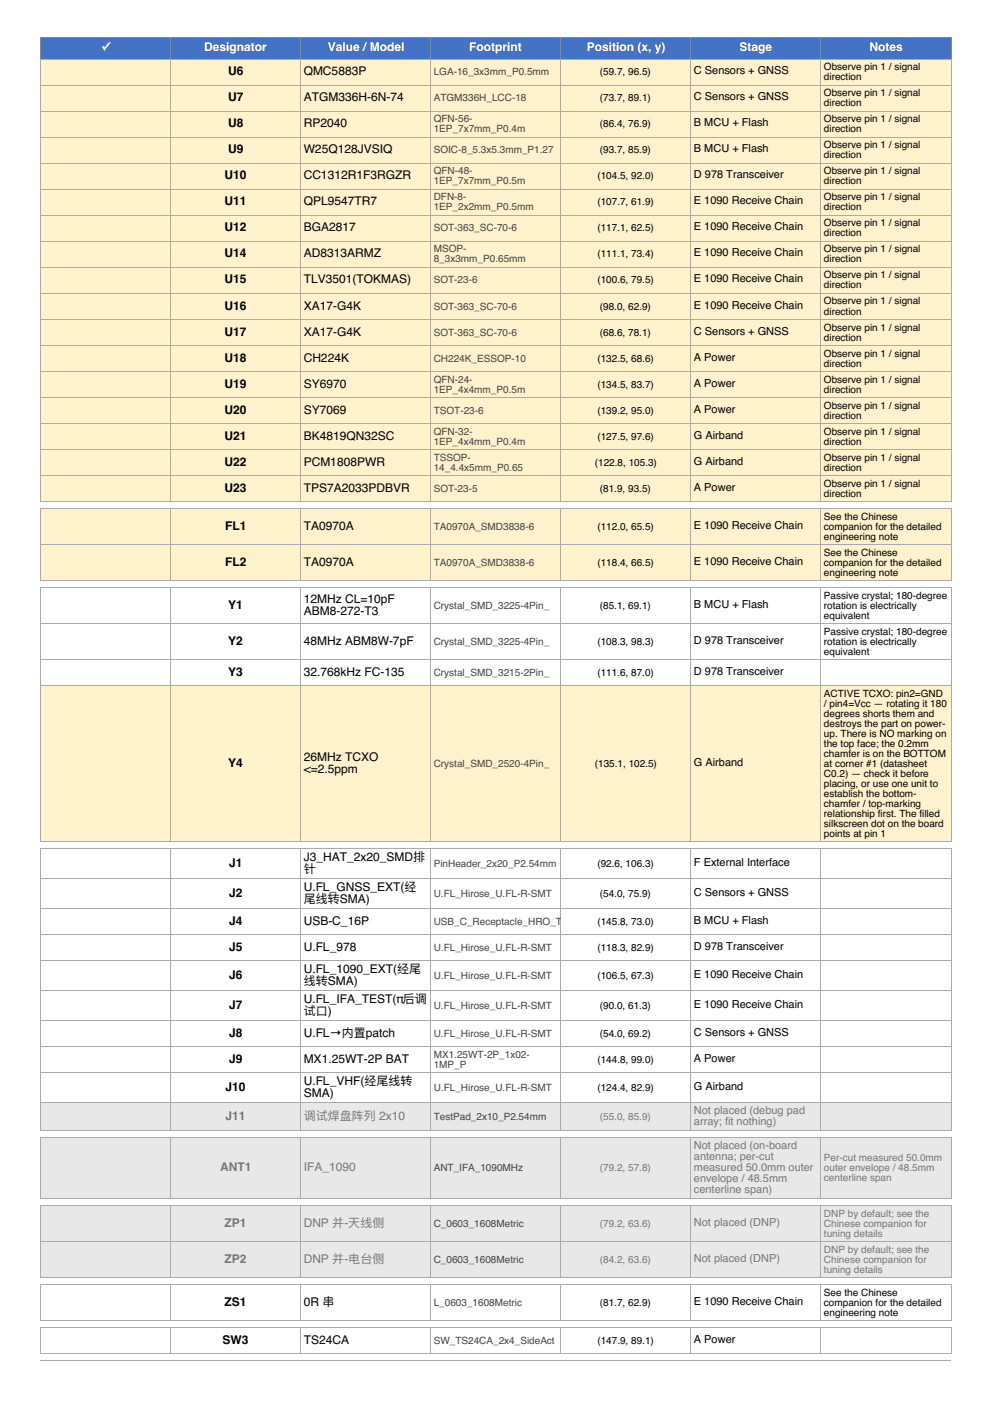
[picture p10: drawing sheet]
<svg xmlns="http://www.w3.org/2000/svg" width="210mm" height="297mm" viewBox="0 0 210 297" stroke-linecap="round" stroke-linejoin="round" font-family="sans-serif">
<defs><g id="words">
<g font-size="2.5" fill="#fff">
<text x="21.4" y="10.9">✓</text>
<text x="43.2" y="10.9">Designator</text>
<text x="69.3" y="10.9">Value /Model</text>
<text x="99.3" y="10.9">Footprint</text>
<text x="124.2" y="10.9">Position (x, y)</text>
<text x="156.5" y="10.9">Stage</text>
<text x="184" y="10.9">Notes</text>
</g>
<g font-size="2.5">
<text x="48.3" y="16">U6</text>
<text x="64.3" y="16">QMC5883P</text>
<text x="48.3" y="21.5">U7</text>
<text x="64.3" y="21.5">ATGM336H-6N-74</text>
<text x="48.3" y="27">U8</text>
<text x="64.3" y="27">RP2040</text>
<text x="48.3" y="32.5">U9</text>
<text x="64.3" y="32.5">W25Q128JVSIQ</text>
<text x="47.5" y="38">U10</text>
<text x="64.3" y="38">CC1312R1F3RGZR</text>
<text x="47.5" y="43.5">U11</text>
<text x="64.3" y="43.5">QPL9547TR7</text>
<text x="47.5" y="49">U12</text>
<text x="64.3" y="49">BGA2817</text>
<text x="47.5" y="54.5">U14</text>
<text x="64.3" y="54.5">AD8313ARMZ</text>
<text x="47.5" y="60">U15</text>
<text x="47.5" y="65.5">U16</text>
<text x="64.3" y="60">TLV3501(TOKMAS)</text>
<text x="64.3" y="65.5">XA17-G4K</text>
<text x="47.5" y="71">U17</text>
<text x="64.3" y="71">XA17-G4K</text>
<text x="47.5" y="76.5">U18</text>
<text x="64.3" y="76.5">CH224K</text>
<text x="47.5" y="82">U19</text>
<text x="64.3" y="82">SY6970</text>
<text x="47.5" y="87.5">U20</text>
<text x="64.3" y="87.5">SY7069</text>
<text x="47.5" y="93.1">U21</text>
<text x="64.3" y="93.1">BK4819QN32SC</text>
<text x="47.5" y="98.6">U22</text>
<text x="64.3" y="98.6">PCM1808PWR</text>
<text x="47.5" y="104.1">U23</text>
<text x="64.3" y="104.1">TPS7A2033PDBVR</text>
<text x="47.6" y="112.1">FL1</text>
<text x="64.3" y="112.1">TA0970A</text>
<text x="47.6" y="119.7">FL2</text>
<text x="64.3" y="119.7">TA0970A</text>
<text x="48.3" y="128.8">Y1</text>
<text x="64.3" y="127.6">12MHz CL=10pF</text>
<text x="64.3" y="130.1">ABM8-272-T3</text>
<text x="48.3" y="136.5">Y2</text>
<text x="64.3" y="136.5">48MHz ABM8W-7pF</text>
<text x="48.3" y="143">Y3</text>
<text x="64.3" y="143">32.768kHz FC-135</text>
<text x="64.3" y="161">26MHz TCXO</text>
<text x="48.3" y="162.3">Y4</text>
<text x="64.3" y="163.6">&lt;=2.5ppm</text>
<text x="48.5" y="183.5">J1</text>
<text x="64.3" y="182.2">J3_HAT_2x20_SMD排</text>
<text x="64.3" y="184.7">针</text>
<text x="48.5" y="189.8">J2</text>
<text x="64.3" y="188.5">U.FL_GNSS_EXT(经</text>
<text x="64.3" y="191.1">尾线转SMA)</text>
<text x="48.5" y="195.7">J4</text>
<text x="64.3" y="195.7">USB-C_16P</text>
<text x="48.5" y="201.2">J5</text>
<text x="64.3" y="201.2">U.FL_978</text>
<text x="48.5" y="207.2">J6</text>
<text x="64.3" y="205.9">U.FL_1090_EXT(经尾</text>
<text x="64.3" y="208.4">线转SMA)</text>
<text x="48.5" y="213.5">J7</text>
<text x="64.3" y="212.3">U.FL_IFA_TEST(π后调</text>
<text x="64.3" y="214.8">试⼝)</text>
<text x="48.5" y="219.4">J8</text>
<text x="64.3" y="219.4">U.FL→内置patch</text>
<text x="48.5" y="225">J9</text>
<text x="64.3" y="225">MX1.25WT-2P BAT</text>
<text x="47.7" y="230.9">J10</text>
<text x="64.3" y="229.6">U.FL_VHF(经尾线转</text>
<text x="64.3" y="232.2">SMA)</text>
<text x="47.5" y="276.4">ZS1</text>
<text x="64.3" y="276.4">0R 串</text>
<text x="47.1" y="284.4">SW3</text>
<text x="64.3" y="284.4">TS24CA</text>
</g>
<g font-size="2.5" fill="#777">
<text x="47.7" y="237">J11</text>
<text x="64.3" y="237">调试焊盘阵列 2x10</text>
<text x="46.6" y="247.8">ANT1</text>
<text x="64.3" y="247.8">IFA_1090</text>
<text x="47.5" y="259.7">ZP1</text>
<text x="64.3" y="259.7">DNP 并-天线侧</text>
<text x="47.5" y="267.3">ZP2</text>
<text x="64.3" y="267.3">DNP 并-电台侧</text>
</g>
<g font-size="2.3">
<text x="146.8" y="15.8">C Sensors + GNSS</text>
<text x="146.8" y="21.3">C Sensors + GNSS</text>
<text x="146.8" y="26.8">B MCU + Flash</text>
<text x="146.8" y="32.3">B MCU + Flash</text>
<text x="146.8" y="37.8">D 978 Transceiver</text>
<text x="146.8" y="43.3">E 1090 Receive Chain</text>
<text x="146.8" y="48.8">E 1090 Receive Chain</text>
<text x="146.8" y="54.3">E 1090 Receive Chain</text>
<text x="146.8" y="59.8">E 1090 Receive Chain</text>
<text x="146.8" y="65.3">E 1090 Receive Chain</text>
<text x="146.8" y="70.8">C Sensors + GNSS</text>
<text x="146.8" y="76.3">A Power</text>
<text x="146.8" y="81.8">A Power</text>
<text x="146.8" y="87.3">A Power</text>
<text x="146.8" y="92.8">G Airband</text>
<text x="146.8" y="98.3">G Airband</text>
<text x="146.8" y="103.8">A Power</text>
<text x="146.8" y="111.9">E 1090 Receive Chain</text>
<text x="146.8" y="119.5">E 1090 Receive Chain</text>
<text x="146.8" y="128.6">B MCU + Flash</text>
<text x="146.8" y="136.2">D 978 Transceiver</text>
<text x="146.8" y="142.8">D 978 Transceiver</text>
<text x="146.8" y="162.1">G Airband</text>
<text x="146.8" y="183.2">F External Interface</text>
<text x="146.8" y="189.6">C Sensors + GNSS</text>
<text x="146.8" y="195.5">B MCU + Flash</text>
<text x="146.8" y="201">D 978 Transceiver</text>
<text x="146.8" y="207">E 1090 Receive Chain</text>
<text x="146.8" y="213.3">E 1090 Receive Chain</text>
<text x="146.8" y="219.2">C Sensors + GNSS</text>
<text x="146.8" y="224.7">A Power</text>
<text x="146.8" y="230.7">G Airband</text>
<text x="146.8" y="276.2">E 1090 Receive Chain</text>
<text x="146.8" y="284.2">A Power</text>
</g>
<g font-size="2.3" fill="#777">
<text x="146.8" y="235.8">Not placed (debug pad</text>
<text x="146.8" y="238.1">array; fit nothing)</text>
<text x="146.8" y="243.2">Not placed (on-board</text>
<text x="146.8" y="245.5">antenna; per-cut</text>
<text x="146.8" y="247.8">measured 50.0mm outer</text>
<text x="146.8" y="250.1">envelope / 48.5mm</text>
<text x="146.8" y="252.5">centerline span)</text>
<text x="146.8" y="259.5">Not placed (DNP)</text>
<text x="146.8" y="267.1">Not placed (DNP)</text>
</g>
<g font-size="2.1" fill="#444">
<text x="91.8" y="16">LGA-16_3x3mm_P0.5mm</text>
<text x="91.8" y="21.5">ATGM336H_LCC-18</text>
<text x="91.8" y="25.9">QFN-56-</text>
<text x="91.8" y="28.1">1EP_7x7mm_P0.4m</text>
<text x="91.8" y="32.5">SOIC-8_5.3x5.3mm_P1.27</text>
<text x="91.8" y="36.9">QFN-48-</text>
<text x="91.8" y="39.1">1EP_7x7mm_P0.5m</text>
<text x="91.8" y="42.4">DFN-8-</text>
<text x="91.8" y="44.6">1EP_2x2mm_P0.5mm</text>
<text x="91.8" y="49">SOT-363_SC-70-6</text>
<text x="91.8" y="53.5">MSOP-</text>
<text x="91.8" y="55.6">8_3x3mm_P0.65mm</text>
<text x="91.8" y="60">SOT-23-6</text>
<text x="91.8" y="65.5">SOT-363_SC-70-6</text>
<text x="91.8" y="71">SOT-363_SC-70-6</text>
<text x="91.8" y="76.5">CH224K_ESSOP-10</text>
<text x="91.8" y="81">QFN-24-</text>
<text x="91.8" y="83.1">1EP_4x4mm_P0.5m</text>
<text x="91.8" y="87.5">TSOT-23-6</text>
<text x="91.8" y="92">QFN-32-</text>
<text x="91.8" y="94.1">1EP_4x4mm_P0.4m</text>
<text x="91.8" y="97.5">TSSOP-</text>
<text x="91.8" y="99.6">14_4.4x5mm_P0.65</text>
<text x="91.8" y="104.1">SOT-23-5</text>
<text x="91.8" y="112.1">TA0970A_SMD3838-6</text>
<text x="91.8" y="119.7">TA0970A_SMD3838-6</text>
<text x="91.8" y="128.8">Crystal_SMD_3225-4Pin_</text>
<text x="91.8" y="136.5">Crystal_SMD_3225-4Pin_</text>
<text x="91.8" y="143">Crystal_SMD_3215-2Pin_</text>
<text x="91.8" y="162.3">Crystal_SMD_2520-4Pin_</text>
<text x="91.8" y="183.5">PinHeader_2x20_P2.54mm</text>
<text x="91.8" y="189.8">U.FL_Hirose_U.FL-R-SMT</text>
<text x="91.8" y="195.7">USB_C_Receptacle_HRO_T</text>
<text x="91.8" y="201.2">U.FL_Hirose_U.FL-R-SMT</text>
<text x="91.8" y="207.2">U.FL_Hirose_U.FL-R-SMT</text>
<text x="91.8" y="213.5">U.FL_Hirose_U.FL-R-SMT</text>
<text x="91.8" y="219.4">U.FL_Hirose_U.FL-R-SMT</text>
<text x="91.8" y="223.9">MX1.25WT-2P_1x02-</text>
<text x="91.8" y="226">1MP_P</text>
<text x="91.8" y="230.9">U.FL_Hirose_U.FL-R-SMT</text>
<text x="91.8" y="237">TestPad_2x10_P2.54mm</text>
<text x="91.8" y="247.8">ANT_IFA_1090MHz</text>
<text x="91.8" y="259.7">C_0603_1608Metric</text>
<text x="91.8" y="267.3">C_0603_1608Metric</text>
<text x="91.8" y="276.4">L_0603_1608Metric</text>
<text x="91.8" y="284.4">SW_TS24CA_2x4_SideAct</text>
</g>
<g font-size="2.1">
<text x="126.9" y="16">(59.7, 96.5)</text>
<text x="174.4" y="14.9">Observe pin 1 / signal</text>
<text x="174.4" y="17">direction</text>
<text x="126.9" y="21.5">(73.7, 89.1)</text>
<text x="174.4" y="20.4">Observe pin 1 / signal</text>
<text x="174.4" y="22.5">direction</text>
<text x="126.9" y="27">(86.4, 76.9)</text>
<text x="174.4" y="25.9">Observe pin 1 / signal</text>
<text x="174.4" y="28.1">direction</text>
<text x="126.9" y="32.5">(93.7, 85.9)</text>
<text x="174.4" y="31.4">Observe pin 1 / signal</text>
<text x="174.4" y="33.6">direction</text>
<text x="126.4" y="38">(104.5, 92.0)</text>
<text x="174.4" y="36.9">Observe pin 1 / signal</text>
<text x="174.4" y="39.1">direction</text>
<text x="126.4" y="43.5">(107.7, 61.9)</text>
<text x="174.4" y="42.4">Observe pin 1 / signal</text>
<text x="174.4" y="44.6">direction</text>
<text x="174.4" y="48">Observe pin 1 / signal</text>
<text x="126.4" y="49">(117.1, 62.5)</text>
<text x="174.4" y="50.1">direction</text>
<text x="174.4" y="53.5">Observe pin 1 / signal</text>
<text x="126.4" y="54.5">(111.1, 73.4)</text>
<text x="174.4" y="55.6">direction</text>
<text x="174.4" y="59">Observe pin 1 / signal</text>
<text x="126.4" y="60">(100.6, 79.5)</text>
<text x="126.9" y="65.5">(98.0, 62.9)</text>
<text x="174.4" y="61.1">direction</text>
<text x="174.4" y="64.5">Observe pin 1 / signal</text>
<text x="126.9" y="71">(68.6, 78.1)</text>
<text x="174.4" y="66.6">direction</text>
<text x="174.4" y="70">Observe pin 1 / signal</text>
<text x="126.4" y="76.5">(132.5, 68.6)</text>
<text x="174.4" y="72.1">direction</text>
<text x="174.4" y="75.5">Observe pin 1 / signal</text>
<text x="174.4" y="77.6">direction</text>
<text x="126.4" y="82">(134.5, 83.7)</text>
<text x="174.4" y="81">Observe pin 1 / signal</text>
<text x="174.4" y="83.1">direction</text>
<text x="126.4" y="87.5">(139.2, 95.0)</text>
<text x="174.4" y="86.5">Observe pin 1 / signal</text>
<text x="174.4" y="88.6">direction</text>
<text x="126.4" y="93.1">(127.5, 97.6)</text>
<text x="174.4" y="92">Observe pin 1 / signal</text>
<text x="174.4" y="94.1">direction</text>
<text x="125.9" y="98.6">(122.8, 105.3)</text>
<text x="174.4" y="97.5">Observe pin 1 / signal</text>
<text x="174.4" y="99.6">direction</text>
<text x="126.9" y="104.1">(81.9, 93.5)</text>
<text x="174.4" y="103">Observe pin 1 / signal</text>
<text x="174.4" y="105.1">direction</text>
<text x="126.4" y="112.1">(112.0, 65.5)</text>
<text x="174.4" y="110">See the Chinese</text>
<text x="174.4" y="112.1">companion for the detailed</text>
<text x="126.4" y="119.7">(118.4, 66.5)</text>
<text x="174.4" y="114.2">engineering note</text>
<text x="174.4" y="117.6">See the Chinese</text>
<text x="174.4" y="119.7">companion for the detailed</text>
<text x="174.4" y="121.8">engineering note</text>
<text x="126.9" y="128.8">(85.1, 69.1)</text>
<text x="174.4" y="126.7">Passive crystal; 180-degree</text>
<text x="174.4" y="128.8">rotation is electrically</text>
<text x="174.4" y="130.9">equivalent</text>
<text x="126.4" y="136.5">(108.3, 98.3)</text>
<text x="174.4" y="134.3">Passive crystal; 180-degree</text>
<text x="174.4" y="136.5">rotation is electrically</text>
<text x="126.4" y="143">(111.6, 87.0)</text>
<text x="174.4" y="138.6">equivalent</text>
<text x="174.4" y="147.5">ACTIVE TCXO: pin2=GND</text>
<text x="174.4" y="149.6">/ pin4=Vcc — rotating it 180</text>
<text x="174.4" y="151.7">degrees shorts them and</text>
<text x="174.4" y="153.8">destroys the part on power-</text>
<text x="174.4" y="155.9">up. There is NO marking on</text>
<text x="174.4" y="158">the top face; the 0.2mm</text>
<text x="174.4" y="160.2">chamfer is on the BOTTOM</text>
<text x="125.9" y="162.3">(135.1, 102.5)</text>
<text x="174.4" y="162.3">at corner #1 (datasheet</text>
<text x="174.4" y="164.4">C0.2) — check it before</text>
<text x="174.4" y="166.5">placing, or use one unit to</text>
<text x="174.4" y="168.6">establish the bottom-</text>
<text x="174.4" y="170.8">chamfer / top-marking</text>
<text x="174.4" y="172.9">relationship first. The filled</text>
<text x="174.4" y="175">silkscreen dot on the board</text>
<text x="174.4" y="177.1">points at pin 1</text>
<text x="126.4" y="183.5">(92.6, 106.3)</text>
<text x="126.9" y="189.8">(54.0, 75.9)</text>
<text x="126.4" y="195.7">(145.8, 73.0)</text>
<text x="126.4" y="201.2">(118.3, 82.9)</text>
<text x="126.4" y="207.2">(106.5, 67.3)</text>
<text x="126.9" y="213.5">(90.0, 61.3)</text>
<text x="126.9" y="219.4">(54.0, 69.2)</text>
<text x="126.4" y="225">(144.8, 99.0)</text>
<text x="126.4" y="230.9">(124.4, 82.9)</text>
<text x="174.4" y="274.3">See the Chinese</text>
<text x="126.9" y="276.4">(81.7, 62.9)</text>
<text x="174.4" y="276.4">companion for the detailed</text>
<text x="174.4" y="278.5">engineering note</text>
<text x="126.4" y="284.4">(147.9, 89.1)</text>
</g>
<g font-size="2.1" fill="#777">
<text x="126.9" y="237">(55.0, 85.9)</text>
<text x="174.4" y="245.7">Per-cut measured 50.0mm</text>
<text x="126.9" y="247.8">(79.2, 57.8)</text>
<text x="174.4" y="247.8">outer envelope / 48.5mm</text>
<text x="174.4" y="249.9">centerline span</text>
<text x="174.4" y="257.6">DNP by default; see the</text>
<text x="126.9" y="259.7">(79.2, 63.6)</text>
<text x="174.4" y="259.7">Chinese companion for</text>
<text x="174.4" y="261.8">tuning details</text>
<text x="126.9" y="267.3">(84.2, 63.6)</text>
<text x="174.4" y="265.2">DNP by default; see the</text>
<text x="174.4" y="267.3">Chinese companion for</text>
<text x="174.4" y="269.4">tuning details</text>
</g>
</g></defs>
<g fill="#fff2cc">
<path d="M8.6 12.6h27.5v5.5h-27.5z"/>
<path d="M36.1 12.6h27.5v5.5h-27.5z"/>
<path d="M63.6 12.6h27.5v5.5h-27.5z"/>
<path d="M91.1 12.6h27.6v5.5h-27.6z"/>
<path d="M118.7 12.6h27.5v5.5h-27.5z"/>
<path d="M146.2 12.6h27.5v5.5h-27.5z"/>
<path d="M173.7 12.6h27.5v5.5h-27.5z"/>
<path d="M8.6 18.1h27.5v5.5h-27.5z"/>
<path d="M36.1 18.1h27.5v5.5h-27.5z"/>
<path d="M63.6 18.1h27.5v5.5h-27.5z"/>
<path d="M91.1 18.1h27.6v5.5h-27.6z"/>
<path d="M118.7 18.1h27.5v5.5h-27.5z"/>
<path d="M146.2 18.1h27.5v5.5h-27.5z"/>
<path d="M173.7 18.1h27.5v5.5h-27.5z"/>
<path d="M8.6 23.6h27.5v5.5h-27.5z"/>
<path d="M36.1 23.6h27.5v5.5h-27.5z"/>
<path d="M63.6 23.6h27.5v5.5h-27.5z"/>
<path d="M91.1 23.6h27.6v5.5h-27.6z"/>
<path d="M118.7 23.6h27.5v5.5h-27.5z"/>
<path d="M146.2 23.6h27.5v5.5h-27.5z"/>
<path d="M173.7 23.6h27.5v5.5h-27.5z"/>
<path d="M8.6 29.1h27.5v5.5h-27.5z"/>
<path d="M36.1 29.1h27.5v5.5h-27.5z"/>
<path d="M63.6 29.1h27.5v5.5h-27.5z"/>
<path d="M91.1 29.1h27.6v5.5h-27.6z"/>
<path d="M118.7 29.1h27.5v5.5h-27.5z"/>
<path d="M146.2 29.1h27.5v5.5h-27.5z"/>
<path d="M173.7 29.1h27.5v5.5h-27.5z"/>
<path d="M8.6 34.6h27.5v5.5h-27.5z"/>
<path d="M36.1 34.6h27.5v5.5h-27.5z"/>
<path d="M63.6 34.6h27.5v5.5h-27.5z"/>
<path d="M91.1 34.6h27.6v5.5h-27.6z"/>
<path d="M118.7 34.6h27.5v5.5h-27.5z"/>
<path d="M146.2 34.6h27.5v5.5h-27.5z"/>
<path d="M173.7 34.6h27.5v5.5h-27.5z"/>
<path d="M8.6 40.1h27.5v5.5h-27.5z"/>
<path d="M36.1 40.1h27.5v5.5h-27.5z"/>
<path d="M63.6 40.1h27.5v5.5h-27.5z"/>
<path d="M91.1 40.1h27.6v5.5h-27.6z"/>
<path d="M118.7 40.1h27.5v5.5h-27.5z"/>
<path d="M146.2 40.1h27.5v5.5h-27.5z"/>
<path d="M173.7 40.1h27.5v5.5h-27.5z"/>
<path d="M8.6 45.6h27.5v5.5h-27.5z"/>
<path d="M36.1 45.6h27.5v5.5h-27.5z"/>
<path d="M63.6 45.6h27.5v5.5h-27.5z"/>
<path d="M91.1 45.6h27.6v5.5h-27.6z"/>
<path d="M118.7 45.6h27.5v5.5h-27.5z"/>
<path d="M146.2 45.6h27.5v5.5h-27.5z"/>
<path d="M173.7 45.6h27.5v5.5h-27.5z"/>
<path d="M8.6 51.1h27.5v5.5h-27.5z"/>
<path d="M36.1 51.1h27.5v5.5h-27.5z"/>
<path d="M63.6 51.1h27.5v5.5h-27.5z"/>
<path d="M91.1 51.1h27.6v5.5h-27.6z"/>
<path d="M118.7 51.1h27.5v5.5h-27.5z"/>
<path d="M146.2 51.1h27.5v5.5h-27.5z"/>
<path d="M173.7 51.1h27.5v5.5h-27.5z"/>
<path d="M8.6 56.6h27.5v5.5h-27.5z"/>
<path d="M36.1 56.6h27.5v5.5h-27.5z"/>
<path d="M63.6 56.6h27.5v5.5h-27.5z"/>
<path d="M91.1 56.6h27.6v5.5h-27.6z"/>
<path d="M118.7 56.6h27.5v5.5h-27.5z"/>
<path d="M146.2 56.6h27.5v5.5h-27.5z"/>
<path d="M173.7 56.6h27.5v5.5h-27.5z"/>
<path d="M8.6 62.1h27.5v5.5h-27.5z"/>
<path d="M36.1 62.1h27.5v5.5h-27.5z"/>
<path d="M63.6 62.1h27.5v5.5h-27.5z"/>
<path d="M91.1 62.1h27.6v5.5h-27.6z"/>
<path d="M118.7 62.1h27.5v5.5h-27.5z"/>
<path d="M146.2 62.1h27.5v5.5h-27.5z"/>
<path d="M173.7 62.1h27.5v5.5h-27.5z"/>
<path d="M8.6 67.6h27.5v5.5h-27.5z"/>
<path d="M36.1 67.6h27.5v5.5h-27.5z"/>
<path d="M63.6 67.6h27.5v5.5h-27.5z"/>
<path d="M91.1 67.6h27.6v5.5h-27.6z"/>
<path d="M118.7 67.6h27.5v5.5h-27.5z"/>
<path d="M146.2 67.6h27.5v5.5h-27.5z"/>
<path d="M173.7 67.6h27.5v5.5h-27.5z"/>
<path d="M8.6 73.1h27.5v5.6h-27.5z"/>
<path d="M36.1 73.1h27.5v5.6h-27.5z"/>
<path d="M63.6 73.1h27.5v5.6h-27.5z"/>
<path d="M91.1 73.1h27.6v5.6h-27.6z"/>
<path d="M118.7 73.1h27.5v5.6h-27.5z"/>
<path d="M146.2 73.1h27.5v5.6h-27.5z"/>
<path d="M173.7 73.1h27.5v5.6h-27.5z"/>
<path d="M8.6 78.7h27.5v5.5h-27.5z"/>
<path d="M36.1 78.7h27.5v5.5h-27.5z"/>
<path d="M63.6 78.7h27.5v5.5h-27.5z"/>
<path d="M91.1 78.7h27.6v5.5h-27.6z"/>
<path d="M118.7 78.7h27.5v5.5h-27.5z"/>
<path d="M146.2 78.7h27.5v5.5h-27.5z"/>
<path d="M173.7 78.7h27.5v5.5h-27.5z"/>
<path d="M8.6 84.2h27.5v5.5h-27.5z"/>
<path d="M36.1 84.2h27.5v5.5h-27.5z"/>
<path d="M63.6 84.2h27.5v5.5h-27.5z"/>
<path d="M91.1 84.2h27.6v5.5h-27.6z"/>
<path d="M118.7 84.2h27.5v5.5h-27.5z"/>
<path d="M146.2 84.2h27.5v5.5h-27.5z"/>
<path d="M173.7 84.2h27.5v5.5h-27.5z"/>
<path d="M8.6 89.7h27.5v5.5h-27.5z"/>
<path d="M36.1 89.7h27.5v5.5h-27.5z"/>
<path d="M63.6 89.7h27.5v5.5h-27.5z"/>
<path d="M91.1 89.7h27.6v5.5h-27.6z"/>
<path d="M118.7 89.7h27.5v5.5h-27.5z"/>
<path d="M146.2 89.7h27.5v5.5h-27.5z"/>
<path d="M173.7 89.7h27.5v5.5h-27.5z"/>
<path d="M8.6 95.2h27.5v5.5h-27.5z"/>
<path d="M36.1 95.2h27.5v5.5h-27.5z"/>
<path d="M63.6 95.2h27.5v5.5h-27.5z"/>
<path d="M91.1 95.2h27.6v5.5h-27.6z"/>
<path d="M118.7 95.2h27.5v5.5h-27.5z"/>
<path d="M146.2 95.2h27.5v5.5h-27.5z"/>
<path d="M173.7 95.2h27.5v5.5h-27.5z"/>
<path d="M8.6 100.7h27.5v5.5h-27.5z"/>
<path d="M36.1 100.7h27.5v5.5h-27.5z"/>
<path d="M63.6 100.7h27.5v5.5h-27.5z"/>
<path d="M91.1 100.7h27.6v5.5h-27.6z"/>
<path d="M118.7 100.7h27.5v5.5h-27.5z"/>
<path d="M146.2 100.7h27.5v5.5h-27.5z"/>
<path d="M173.7 100.7h27.5v5.5h-27.5z"/>
<path d="M8.6 107.7h27.5v7.6h-27.5z"/>
<path d="M36.1 107.7h27.5v7.6h-27.5z"/>
<path d="M63.6 107.7h27.5v7.6h-27.5z"/>
<path d="M91.1 107.7h27.6v7.6h-27.6z"/>
<path d="M118.7 107.7h27.5v7.6h-27.5z"/>
<path d="M146.2 107.7h27.5v7.6h-27.5z"/>
<path d="M173.7 107.7h27.5v7.6h-27.5z"/>
<path d="M8.6 115.3h27.5v7.6h-27.5z"/>
<path d="M36.1 115.3h27.5v7.6h-27.5z"/>
<path d="M63.6 115.3h27.5v7.6h-27.5z"/>
<path d="M91.1 115.3h27.6v7.6h-27.6z"/>
<path d="M118.7 115.3h27.5v7.6h-27.5z"/>
<path d="M146.2 115.3h27.5v7.6h-27.5z"/>
<path d="M173.7 115.3h27.5v7.6h-27.5z"/>
<path d="M8.6 145.1h27.5v33.1h-27.5z"/>
<path d="M36.1 145.1h27.5v33.1h-27.5z"/>
<path d="M63.6 145.1h27.5v33.1h-27.5z"/>
<path d="M91.1 145.1h27.6v33.1h-27.6z"/>
<path d="M118.7 145.1h27.5v33.1h-27.5z"/>
<path d="M146.2 145.1h27.5v33.1h-27.5z"/>
<path d="M173.7 145.1h27.5v33.1h-27.5z"/>
</g>
<g fill="#e8e8e8">
<path d="M8.6 233.4h27.5v6h-27.5z"/>
<path d="M36.1 233.4h27.5v6h-27.5z"/>
<path d="M63.6 233.4h27.5v6h-27.5z"/>
<path d="M91.1 233.4h27.6v6h-27.6z"/>
<path d="M118.7 233.4h27.5v6h-27.5z"/>
<path d="M146.2 233.4h27.5v6h-27.5z"/>
<path d="M173.7 233.4h27.5v6h-27.5z"/>
<path d="M8.6 240.8h27.5v12.9h-27.5z"/>
<path d="M36.1 240.8h27.5v12.9h-27.5z"/>
<path d="M63.6 240.8h27.5v12.9h-27.5z"/>
<path d="M91.1 240.8h27.6v12.9h-27.6z"/>
<path d="M118.7 240.8h27.5v12.9h-27.5z"/>
<path d="M146.2 240.8h27.5v12.9h-27.5z"/>
<path d="M173.7 240.8h27.5v12.9h-27.5z"/>
<path d="M8.6 255.2h27.5v7.7h-27.5z"/>
<path d="M36.1 255.2h27.5v7.7h-27.5z"/>
<path d="M63.6 255.2h27.5v7.7h-27.5z"/>
<path d="M91.1 255.2h27.6v7.7h-27.6z"/>
<path d="M118.7 255.2h27.5v7.7h-27.5z"/>
<path d="M146.2 255.2h27.5v7.7h-27.5z"/>
<path d="M173.7 255.2h27.5v7.7h-27.5z"/>
<path d="M8.6 262.9h27.5v7.6h-27.5z"/>
<path d="M36.1 262.9h27.5v7.6h-27.5z"/>
<path d="M63.6 262.9h27.5v7.6h-27.5z"/>
<path d="M91.1 262.9h27.6v7.6h-27.6z"/>
<path d="M118.7 262.9h27.5v7.6h-27.5z"/>
<path d="M146.2 262.9h27.5v7.6h-27.5z"/>
<path d="M173.7 262.9h27.5v7.6h-27.5z"/>
</g>
<g fill="#4472c4">
<path d="M8.6 7.9h27.5v4.7h-27.5z"/>
<path d="M36.1 7.9h27.5v4.7h-27.5z"/>
<path d="M63.6 7.9h27.5v4.7h-27.5z"/>
<path d="M91.1 7.9h27.6v4.7h-27.6z"/>
<path d="M118.7 7.9h27.5v4.7h-27.5z"/>
<path d="M146.2 7.9h27.5v4.7h-27.5z"/>
<path d="M173.7 7.9h27.5v4.7h-27.5z"/>
</g>
<path d="M8.6 7.9h192.6v4.7h-192.6zM36.1 7.9v4.7M63.6 7.9v4.7M91.1 7.9v4.7M118.7 7.9v4.7M146.2 7.9v4.7M173.7 7.9v4.7" fill="none" stroke="#888" stroke-width=".21"/>
<g fill="none" stroke="#aaa" stroke-width=".21">
<path d="M8.6 12.6h192.6v93.6h-192.6zM8.6 18.1h192.6M36.1 12.6v93.6M63.6 12.6v93.6M91.1 12.6v93.6M118.7 12.6v93.6M146.2 12.6v93.6M173.7 12.6v93.6M8.6 23.6h192.6M8.6 29.1h192.6M8.6 34.6h192.6M8.6 40.1h192.6"/>
<path d="M8.6 45.6h192.6M8.6 51.1h192.6M8.6 56.6h192.6M8.6 62.1h192.6M8.6 67.6h192.6M8.6 73.1h192.6M8.6 78.7h192.6M8.6 84.2h192.6M8.6 89.7h192.6M8.6 95.2h192.6M8.6 107.7h192.6v15.2h-192.6zM8.6 100.7h192.6"/>
<path d="M8.6 115.3h192.6M36.1 107.7v15.2M63.6 107.7v15.2M91.1 107.7v15.2M118.7 107.7v15.2M146.2 107.7v15.2M173.7 107.7v15.2M8.6 124.4h192.6v53.8h-192.6zM8.6 132h192.6M8.6 139.6h192.6M36.1 124.4v53.8M63.6 124.4v53.8"/>
<path d="M91.1 124.4v53.8M118.7 124.4v53.8M146.2 124.4v53.8M173.7 124.4v53.8M8.6 145.1h192.6M8.6 179.6h192.6v59.8h-192.6zM36.1 179.6v59.8M63.6 179.6v59.8M91.1 179.6v59.8M118.7 179.6v59.8M146.2 179.6v59.8M173.7 179.6v59.8"/>
<path d="M8.6 186h192.6M8.6 192.3h192.6M8.6 197.9h192.6M8.6 203.4h192.6M8.6 209.7h192.6M8.6 216.1h192.6M8.6 221.6h192.6M8.6 227.1h192.6M8.6 233.4h192.6M8.6 240.8h192.6v12.9h-192.6zM8.6 255.2h192.6v15.3h-192.6zM36.1 240.8v12.9"/>
<path d="M36.1 255.2v15.3M63.6 240.8v12.9M63.6 255.2v15.3M91.1 240.8v12.9M91.1 255.2v15.3M118.7 240.8v12.9M118.7 255.2v15.3M146.2 240.8v12.9M146.2 255.2v15.3M173.7 240.8v12.9M173.7 255.2v15.3M8.6 272h192.6v7.6h-192.6z"/>
<path d="M8.6 262.9h192.6M36.1 272v7.6M63.6 272v7.6M91.1 272v7.6M118.7 272v7.6M146.2 272v7.6M173.7 272v7.6M8.6 281.1h192.6v5.5h-192.6zM8.6 288h192.6M36.1 281.1v5.5M63.6 281.1v5.5M91.1 281.1v5.5"/>
<path d="M118.7 281.1v5.5M146.2 281.1v5.5M173.7 281.1v5.5"/>
</g>
<use href="#words"/>
</svg>
